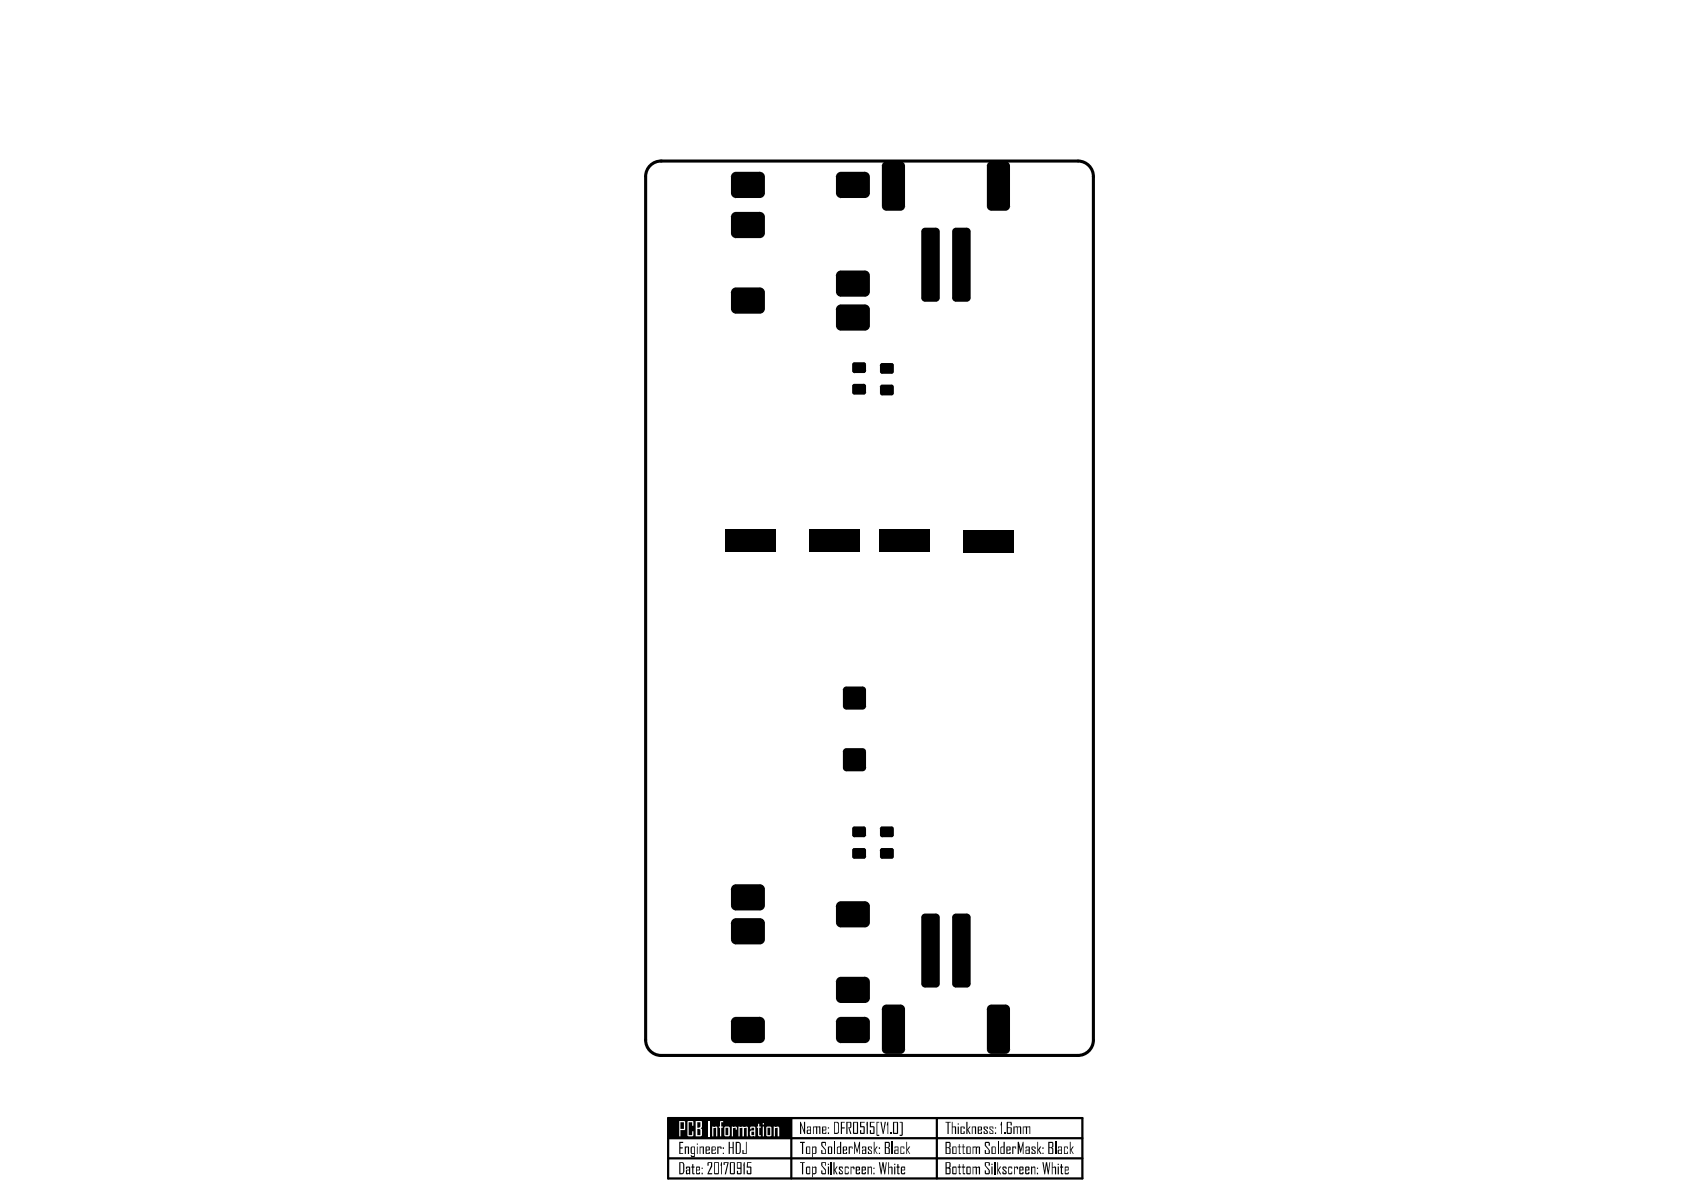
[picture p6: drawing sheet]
<svg xmlns="http://www.w3.org/2000/svg" width="297mm" height="210mm" viewBox="0 0 297 210" stroke-linecap="round" stroke-linejoin="round" font-family="sans-serif">
<path d="M113.9 31.1v152.3M116.6 28.4h73.5M116.7 28.4a2.72 2.72 0 0 0-2.8 2.7M190.2 28.4a2.72 2.72 0 0 1 2.7 2.8M192.9 31.1v152.3M113.9 183.4a2.72 2.72 0 0 0 2.7 2.8h73.5M192.9 183.5a2.72 2.72 0 0 1-2.8 2.7" fill="none" stroke="#000" stroke-width=".54"/>
<path d="M117.9 197.2h73v10.7h-73zM139.6 197.2v10.7M165.2 197.2v10.7M117.9 204.3h73M117.9 200.8h73" fill="none" stroke="#000" stroke-width=".39"/>
<g fill="#000">
<path d="M166.8 197.9h.9v.1h-.4v2h-.2v-2h-.3zM169.4 198.8h.8v.3h-.2v-.3h-.4v1.1h.4v-.4h.2l-.1 .5h-.7zM173.5 198.8h.8v.3h-.3v-.3h-.3v.3l.6 .5-.1 .4h-.7v-.5h.2v.4h.3v-.3l-.5-.5zM174.5 198.7l.7 .1v.3h-.1v-.3h-.4v.3l.5 .4-.1 .5h-.6v-.5h.2v.4h.4v-.3l-.6-.4zM119.8 201.4h.7v.2h-.5v.8h.4v.2h-.4v.8h.5v.1h-.7zM120.8 202.2l.7 .1v1.2h-.2v-1.1h-.3v1.1h-.2zM122.1 205.3h.2v.5h.2v.2h-.2v.9h.2v.2l-.4-.1v-1h-.1v-.2h.1zM123.4 202.2l.8 .1v1.2h-.2v-1.1h-.5v1.1h-.1zM124.8 205.1l.8-.1v.8l-.6 1.1h.6v.2h-.8l.6-1.5v-.5h-.4v.5h-.2zM126.5 202.2h.7l.1 .2v.2h-.2v-.2h-.4v1.1h-.2zM127.2 205h.2v2.1h-.2v-1.5h-.1zM127.6 205h.9l-.5 2.1h-.2l.5-2h-.5v.4h-.2z"/>
<path d="M128.5 201.4h.2v1h.5v-1h.2v2.1h-.2v-1h-.5v1h-.2zM131.2 205h.2v2.1h-.2l-.1-1.5zM131.6 201.4h.1v2.1h-.8v-.6h.3v.5h.4zM131.8 205h.7v.1h-.6v.7h.6v1.3h-.7l-.1-.1v-.6h.2v.5h.4v-.9h-.6zM167.9 197.9h.1v.8l.5-.1 .1 .2v1.2h-.2v-1.2h-.4v1.2h-.1zM169.1 201.8h.2v.4h.2v.2h-.2v1h.2v.1h-.4v-1.1h-.2v-.2h.2zM169.8 201.8h.2v.4h.2v.2h-.2v1h.2v.1h-.4v-1.1h-.2v-.2h.2zM170.4 197.9h.3v1.4l.3-.6h.2l-.4 .6 .4 .7h-.2l-.3-.7v.7h-.3zM171.4 198.7h.4a.23 .23 0 0 1 .2-.1 .23 .23 0 0 1 .2 .2v1.2h-.2v-1.2h-.4v1.2h-.2zM171.6 202.2l1.3 .1v1.2h-.2v-1.1h-.4v1.1h-.2v-1.1h-.4v1.1h-.1zM173.7 201.5l.1-.1h.7l.1 .1v.6h-.2v-.5h-.5v.4l.7 .9-.1 .6h-.8v-.6h.2v.5h.5v-.5l-.7-.8zM176.6 197.9h.1v2.1h-.1v-1.5h-.1z"/>
<path d="M177.1 199.7h.2v.3h-.2zM178.5 202.2h.7v.4h-.1v-.2h-.4v1.1h-.2zM178.7 198.7h1.1a.19 .19 0 0 1 .2-.1 .19 .19 0 0 1 .1 .2v1.2h-.2v-1.2h-.4v1.2h-.1v-1.2h-.4v1.2h-.3zM179.5 201.4h.2l.4 1.5 .3-1.5h.1v2.1h-.1v-1.5l-.3 1.3-.5-1.3 .1 1.5h-.2zM180.4 198.7h1.3v1.3h-.1v-1.2h-.4v1.2h-.2v-1.2h-.5v1.2h-.1zM181.9 202.3l.7-.1 .1 .2v.2h-.2v-.2h-.4v.2l.6 .5-.1 .4h-.7v-.4h.2v.3h.4v-.3l-.6-.4zM183 201.4h.1v1.4l.4-.6h.2l-.4 .7 .4 .6h-.2l-.4-.6v.6h-.1zM187.7 202.3h.7v.3h-.2v-.2h-.4v1h.4v-.3h.2v.4h-.7zM188.7 201.4h.1v1.4l.4-.6h.2l-.4 .7 .4 .6h-.1l-.5-.6v.6h-.1z"/>
<path d="M168.9 198.2h.2v.2h-.2zM168.9 198.7h.2v1.3h-.2z"/>
<path d="M172.5 198.8h.7v.5l-.5 .1v.5h.3v-.3h.2l-.1 .4h-.6zM172.7 198.8v.5h.3v-.5z"/>
<path d="M175.5 198.8h.2v.3h-.2zM175.5 199.7h.2v.3h-.2z"/>
<path d="M177.6 198l.8-.1 .1 .1v.5h-.2v-.5h-.5v.8l.7 .1v1l-.2 .1h-.7v-.1zM177.8 199v.8h.5v-.8z"/>
<path d="M119.8 205h.7l.2 .3v1.4l-.3 .4h-.6zM120 205.1v1.8h.4l.1-.1v-1.5l-.1-.2z"/>
<path d="M121 205.8h.7v1.3h-.4a.21 .21 0 0 1-.2 .1 .21 .21 0 0 1-.1-.3l.1-.6h.4v-.3h-.3v.2h-.2zM121.2 206.4v.5h.3v-.5z"/>
<path d="M121.8 202.4l.2-.2h.6v1.8l-.6 .1a.18 .18 0 0 1-.1-.2 .18 .18 0 0 1 .1-.1v.1h.4v-.4h-.5zM122 202.4v.9l.4 .1v-1z"/>
<path d="M122.9 201.7h.2v.3h-.2zM122.9 202.2h.2v1.3h-.2z"/>
<path d="M122.8 205.8h.7v.6h-.6v.5h.4v-.2h.2l-.1 .4h-.6zM122.9 206v.3h.4v-.3z"/>
<path d="M123.8 206h.2v.2h-.2zM123.8 206.9h.2v.2h-.2z"/>
<path d="M124.4 202.3h.8v.6h-.5v.5h.3v-.2h.2l-.1 .3h-.7zM124.7 202.4v.4h.3v-.4z"/>
<path d="M125.6 202.2l.6 .1v.6h-.5v.5h.4v-.2h.1v.3h-.7zM125.7 202.4v.4h.4v-.4z"/>
<path d="M126 205h.8l-.1 2.1h-.7zM126.1 205.1v1.8h.6v-1.8z"/>
<path d="M127.5 202.4h.2v.2h-.2zM127.5 203.3h.2v.2h-.2z"/>
<path d="M128.7 205.1h.9v1.9l-.1 .1h-.6l-.2-.1zM128.9 205.1v1.8h.5v-1.8z"/>
<path d="M129.8 201.4h.5l.4 .4v1.5l-.3 .2h-.6zM130 201.6v1.8h.3l.2-.1v-1.5l-.1-.2z"/>
<path d="M130 205l.8 .1v2h-.1h-.7v-.6h.2v.4h.4v-.7l-.6-.1zM130.1 205.1v.9h.5v-.9z"/>
<path d="M166.8 201.4h.7l.2 .2v.7l-.3 .1 .3 .2-.1 .9h-.8zM167 201.6v.8h.3l.2-.2v-.6zM167 202.5v.9h.5v-.8z"/>
<path d="M168 202.3h.7v1.2h-.7zM168.2 202.4v1h.4v-1z"/>
<path d="M170.4 202.3h.8v1.2h-.8zM170.7 202.4v1h.4v-1z"/>
<path d="M174.9 202.3h.7v1.2h-.7zM175.1 202.4v1h.4v-1z"/>
<path d="M177 201.4h.2v2.1h-.4a.23 .23 0 0 1-.3 0 .23 .23 0 0 1 0-.2v-.9l.1-.2h.4zM176.6 202.5v.8l.4 .1v-1z"/>
<path d="M177.5 202.3h.8v.6h-.6v.5h.4v-.2h.2l-.1 .3h-.7zM177.7 202.4v.4h.4v-.4z"/>
<path d="M180.9 202.3h.8v1.2h-.8v-.6l.5-.1v-.4h-.3v.2h-.2zM181 202.9v.5h.4v-.5z"/>
<path d="M183.9 202.4h.2v.2h-.2zM183.9 203.3h.2v.2h-.2z"/>
<path d="M184.9 201.4h.8l.1 .1v.8l-.3 .1 .3 .2-.1 .9h-.8zM185.1 201.6v.8h.3l.2-.2v-.6zM185.1 202.5v.9h.5v-.8z"/>
<path d="M186.6 202.2l.7 .1v1.2h-.7v-.7h.6v-.4h-.4v.2h-.2zM186.8 202.9v.5h.4v-.5z"/>
</g>
<path d="M176 201.4v2.1" fill="none" stroke="#000" stroke-width=".18"/>
<path d="M186.2 201.4v2.1" fill="none" stroke="#000" stroke-width=".21"/>
<path d="M117.9 197.3h21.5v3.5h-21.5z" fill-rule="evenodd" fill="#000"/>
<g fill="#fff">
<path d="M121.3 197.8h1v.8h-.2v-.6h-.6v2.2h.6v-.7h.2v.8l-.1 .1h-.9z"/>
<path d="M124.9 197.7h.2v2.7h-.2z"/>
<path d="M125.6 198.7h.6a.21 .21 0 0 1 .2 0 .21 .21 0 0 1 .1 .2v1.5h-.2v-1.5l-.5 .1v1.4h-.2z"/>
<path d="M127 197.8l.6-.1v.3h-.4v.7h.3v.2h-.3v1.5h-.2v-1.5h-.2v-.2h.2z"/>
<path d="M129.1 198.7h.7l.2 .1v.5h-.2v-.4l-.5 .1v1.4h-.2z"/>
<path d="M130.3 198.7l1.2 .1a.23 .23 0 0 1 .3-.1 .23 .23 0 0 1 .1 .2v1.5h-.2v-1.5l-.5 .1v1.4h-.3v-1.5l-.4 .1v1.4h-.2z"/>
<path d="M133.7 198.2h.2v.5h.3v.2h-.3v1.3h.3v.2h-.3l-.2-.1v-1.4h-.2v-.2h.2z"/>
<path d="M136.5 198.7h.8l.1 .1v1.6h-.2v-1.5l-.5 .1v1.4h-.2z"/>
<path d="M119.8 197.7l1 .1v1.5h-.8v1.1h-.2zM120 198v1.1h.6v-1.1z"/>
<path d="M122.7 197.7l1.1 .1v1l-.3 .2 .3 .1v1.2l-.2 .1h-.9zM123 198v.9h.3l.2-.2v-.7zM123 199.1v1.1h.5v-.9z"/>
<path d="M127.8 198.8l.1-.1h.6l.2 .1v1.6h-.8l-.1-.1zM128 198.9v1.3h.5v-1.3z"/>
<path d="M132.3 198.8l.8-.1 .1 .1v1.6h-.5a.21 .21 0 0 1-.3 .1 .21 .21 0 0 1-.1-.3v-.7l.7-.1v-.5h-.5v.3h-.2zM132.5 199.6v.6h.5v-.6z"/>
<path d="M134.5 198.1h.3v.3h-.3zM134.5 198.7h.3v1.7h-.3z"/>
<path d="M135.2 198.8l.7-.1 .2 .1v1.6h-.9zM135.4 198.9v1.3h.5v-1.3z"/>
</g>
<g fill="#000">
<path d="M148.3 197.9h.7v.1h-.5v.8h.5v.3h-.5v.9h-.2zM151.7 197.9h.8v.1h-.6v.6l.6 .1v1.3h-.8v-.7h.2v.5h.4v-1h-.6zM153.4 197.9h.9v.1h-.7v.6h.5l.2 .2-.1 1.2h-.8v-.7h.2v.5h.5v-1h-.7zM155.3 197.9h.2l.3 1.8 .3-1.8h.2l-.4 2.1h-.2zM141.1 201.4h.8v.2h-.2v1.9h-.2v-1.9h-.4zM141.1 205h.8v.1h-.2v2h-.2v-2h-.4zM141.1 197.9h.2l.5 1.5v-1.5h.2v2.1h-.1l-.6-1.6v1.6h-.2zM143.4 198.7h1.3v1.3h-.2v-1.2h-.3v1.2h-.2v-1.2h-.5v1.2h-.1zM144.9 201.5l.1-.1 .7 .1v.6h-.2v-.5h-.4v.4l.6 .8v.7h-.8v-.6h.2v.5h.4v-.5l-.6-.8zM144.9 205.1l.8-.1v.6h-.2v-.5h-.4v.5l.6 .7-.1 .8h-.6l-.1-.1v-.6h.2v.5h.4v-.5l-.6-.8zM147 205h.2v1.3l.3-.5h.3l-.5 .6 .5 .7h-.3l-.3-.7v.7h-.2zM148 205.8h.7v.4h-.2v-.2h-.3v.2l.5 .4-.1 .5h-.6v-.4h.2v.2h.3v-.2l-.5-.5z"/>
<path d="M149 205.8h.7v.4h-.1v-.2h-.5v.9h.5v-.2h.1l-.1 .4h-.6zM149.3 197.9h.8l.1 .1v.8l-.4 .2 .4 1h-.2l-.4-1.2h.4v-.8h-.5v2h-.2zM149.7 202.2l.7 .1v.3h-.2v-.2h-.3v1.1h-.2zM150 205.8h.2a.29 .29 0 0 1 .5 .2v.2h-.2v-.2h-.3v1.1h-.2zM150.7 201.4h.1l.4 1.5 .4-1.5h.1v2.1h-.1v-1.5l-.4 1.3-.4-1.3v1.5h-.1zM152.9 197.9h.2v2.1h-.2zM153.1 202.3h.7v.3h-.2v-.2h-.3v.2l.5 .4v.5h-.7v-.4h.2v.3h.3v-.3l-.5-.4zM153 205.8h.4a.21 .21 0 0 1 .3-.1 .21 .21 0 0 1 .1 .3v1.1h-.2v-1.1h-.4v1.1h-.2zM154.1 201.4h.2v1.4l.3-.6h.2l-.4 .7 .4 .6h-.1l-.4-.6v.6h-.2zM154.6 197.9h.5v.1h-.4v2.2h.4v.2l-.5-.1zM155 205h.2l.2 1.7 .2-1.7h.3l.2 1.7 .2-1.7h.1l-.3 2.1h-.1l-.3-1.7-.2 1.7h-.1zM156.5 197.9h.2v2.1h-.2v-1.5h-.1z"/>
<path d="M157 199.7h.2v.3h-.2zM156.7 205h.1v.8h.2a.29 .29 0 0 1 .4 .2v1.1h-.2v-1.1h-.4v1.1h-.1zM158.3 205.3h.2v.5h.2v.2h-.2v.9h.2v.2h-.4v-1.1h-.2v-.2h.2zM158.7 197.9l.5 .1v2.2l-.1 .2h-.4v-.2h.3v-2.2h-.3zM158.8 202.3h.7v.3h-.1v-.2h-.4v1h.4v-.3h.1v.4h-.7zM159.9 201.4h.1v1.4l.3-.6h.3l-.5 .7 .5 .6h-.2l-.4-.6v.6h-.1zM169.1 205.3h.2v.5h.2v.2h-.2v.9h.2v.2h-.4v-1.1h-.2v-.2h.2zM169.8 205.3h.2v.5h.2v.2h-.2v.9h.2v.2h-.4v-1.1h-.2v-.2h.2zM171.6 205.8h.9a.19 .19 0 0 1 .2 0 .19 .19 0 0 1 .2 .2v1.1h-.2v-1.1h-.4v1.1h-.2v-1.1h-.4v1.1h-.1zM173.7 205.1l.8-.1 .1 .1v.5h-.2v-.5h-.5v.5l.7 .8v.6l-.1 .1h-.7l-.1-.1v-.6h.2v.5h.5v-.5l-.7-.8zM175.9 205h.1v1.3l.4-.5h.2l-.4 .6 .4 .7h-.2l-.4-.7v.7h-.1zM176.8 205.9l.1-.1h.5l.2 .2v.2h-.2v-.2h-.4v.2l.6 .5v.3l-.2 .1h-.6v-.4h.2v.2h.4v-.2l-.6-.5z"/>
<path d="M177.8 205.8h.7v.4h-.1v-.2h-.4v.9h.4v-.2h.1v.4h-.7zM178.9 205.8h.3a.23 .23 0 0 1 .2-.1 .23 .23 0 0 1 .2 .3v.2h-.2v-.2h-.4v1.1h-.1zM181.9 205.8h.4a.21 .21 0 0 1 .2-.1 .21 .21 0 0 1 .1 .3v1.1h-.1v-1.1h-.4v1.1h-.2zM183.9 205h.2l.2 1.7 .2-1.7h.2l.2 1.7 .2-1.7h.1l-.2 2.1h-.2l-.2-1.7-.2 1.7h-.2zM185.5 205h.2v.8h.2a.23 .23 0 0 1 .2-.1 .23 .23 0 0 1 .2 .3v1.1h-.2v-1.1h-.4v1.1h-.2zM187.1 205.3h.2v.5h.2v.2h-.2v.9h.2v.2l-.4-.1v-1h-.1v-.2h.1z"/>
<path d="M128.9 31.2h.9zM129.2 30.6l.6-.3v.9h-.9z"/>
<path d="M129.8 34v.9zM128.9 34h.9v.9a.88 .88 0 0 1-.9-.9z"/>
<path d="M128.9 38.3h.9zM129.2 37.6l.6-.2v.9h-.9z"/>
<path d="M134 34h.9zM134 34h.9a.88 .88 0 0 1-.9 .9z"/>
<path d="M134 30.3v.9zM134 30.3a.88 .88 0 0 1 .9 .9h-.9z"/>
<path d="M134 37.4v.9zM134 37.4a.88 .88 0 0 1 .9 .9h-.9z"/>
<path d="M147.5 31.2h.8zM147.7 30.6l.6-.3v.9h-.8z"/>
<path d="M148.3 34v.9zM147.5 34h.8v.9a.88 .88 0 0 1-.8-.9z"/>
<path d="M152.6 34h.8zM152.6 34h.8a.88 .88 0 0 1-.8 .9z"/>
<path d="M152.6 30.3v.9zM152.6 30.3a.88 .88 0 0 1 .8 .9h-.8z"/>
<path d="M155.6 29.3h.8zM155.8 28.7l.6-.2v.8h-.8z"/>
<path d="M156.4 36.4v.8zM155.6 36.4h.8v.8a.8 .8 0 0 1-.8-.8z"/>
<path d="M158.8 36.4h.8zM158.8 36.4h.8a.8 .8 0 0 1-.8 .8z"/>
<path d="M158.8 28.5v.8zM158.8 28.5a.8 .8 0 0 1 .8 .8h-.8z"/>
<path d="M174.1 29.3h.8zM174.3 28.7l.6-.2v.8h-.8z"/>
<path d="M174.9 36.4v.8zM174.1 36.4h.8v.8a.8 .8 0 0 1-.8-.8z"/>
<path d="M177.4 36.4h.8zM177.4 36.4h.8a.8 .8 0 0 1-.8 .8z"/>
<path d="M177.4 28.5v.8zM177.4 28.5a.8 .8 0 0 1 .8 .8h-.8z"/>
<path d="M128.9 51.6h.9zM129.2 51l.6-.3v.9h-.9z"/>
<path d="M129.8 54.4v.9zM128.9 54.4h.9v.9a.88 .88 0 0 1-.9-.9z"/>
<path d="M129.8 41.1v.9zM128.9 41.1h.9v.9a.88 .88 0 0 1-.9-.9z"/>
<path d="M134 54.4h.9zM134 54.4h.9a.88 .88 0 0 1-.9 .9z"/>
<path d="M134 50.7v.9zM134 50.7a.88 .88 0 0 1 .9 .9h-.9z"/>
<path d="M134 41.1h.9zM134 41.1h.9a.88 .88 0 0 1-.9 .9z"/>
<path d="M147.5 54.6h.8zM147.7 54l.6-.3v.9h-.8z"/>
<path d="M148.3 57.4v.9zM147.5 57.4h.8v.9a.88 .88 0 0 1-.8-.9z"/>
<path d="M147.5 48.6h.8zM147.7 48l.6-.3v.9h-.8z"/>
<path d="M148.3 51.5v.8zM147.5 51.5h.8v.8a.88 .88 0 0 1-.8-.8z"/>
<path d="M152.6 57.4h.8zM152.6 57.4h.8a.88 .88 0 0 1-.8 .9z"/>
<path d="M152.6 53.7v.9zM152.6 53.7a.88 .88 0 0 1 .8 .9h-.8z"/>
<path d="M152.6 51.5h.8zM152.6 51.5h.8a.88 .88 0 0 1-.8 .8z"/>
<path d="M152.6 47.7v.9zM152.6 47.7a.88 .88 0 0 1 .8 .9h-.8z"/>
<path d="M162.5 40.8h.7zM162.7 40.4l.5-.2v.6h-.7z"/>
<path d="M163.2 52.5v.7zM162.5 52.5h.7v.7a.68 .68 0 0 1-.7-.7z"/>
<path d="M165.1 40.2v.6zM165.1 40.2a.68 .68 0 0 1 .7 .6h-.7z"/>
<path d="M165.1 52.5h.7zM165.1 52.5h.7a.68 .68 0 0 1-.7 .7z"/>
<path d="M167.9 40.8h.7zM168.1 40.4l.5-.2v.6h-.7z"/>
<path d="M168.6 52.5v.7zM167.9 52.5h.7v.7a.68 .68 0 0 1-.7-.7z"/>
<path d="M170.5 40.2v.6zM170.5 40.2a.68 .68 0 0 1 .7 .6h-.7z"/>
<path d="M170.5 52.5h.7zM170.5 52.5h.7a.68 .68 0 0 1-.7 .7z"/>
<path d="M150.3 64.3h.4zM150.4 64.1l.3-.2v.4h-.4z"/>
<path d="M150.7 65.4v.4zM150.3 65.4h.4v.4l-.2-.1z"/>
<path d="M150.3 68.1h.4zM150.4 67.9l.3-.2v.4h-.4z"/>
<path d="M150.7 69.2v.4zM150.3 69.2h.4v.4h-.2z"/>
<path d="M152.4 65.4h.4zM152.4 65.4h.4l-.1 .2-.3 .2z"/>
<path d="M152.4 63.9v.4zM152.4 63.9l.3 .2 .1 .2h-.4z"/>
<path d="M152.4 69.2h.4zM152.4 69.2h.4l-.1 .2-.3 .2z"/>
<path d="M152.4 67.7v.4zM152.4 67.7l.3 .2 .1 .2h-.4z"/>
<path d="M155.2 64.4h.4zM155.3 64.2l.3-.2v.4h-.4z"/>
<path d="M155.6 65.6v.3zM155.2 65.6h.4v.3l-.3-.2z"/>
<path d="M155.2 68.2h.4zM155.3 68l.3-.2v.4h-.4z"/>
<path d="M155.6 69.4v.3zM155.2 69.4h.4v.3l-.3-.1z"/>
<path d="M157.3 65.6h.4zM157.3 65.6h.4l-.2 .3h-.2z"/>
<path d="M157.3 64v.4zM157.3 64l.2 .1 .2 .3h-.4z"/>
<path d="M157.3 69.4h.4zM157.3 69.4h.4l-.2 .3h-.2z"/>
<path d="M157.3 67.8v.4zM157.3 67.8l.2 .1 .2 .3h-.4z"/>
<path d="M148.7 121.7h.6zM148.9 121.3l.4-.2v.6h-.6z"/>
<path d="M149.3 124.6v.6zM148.7 124.6h.6v.6a.61 .61 0 0 1-.6-.6z"/>
<path d="M148.7 132.6h.6zM148.9 132.1l.4-.1v.6h-.6z"/>
<path d="M149.3 135.4v.6zM148.7 135.4h.6v.6a.61 .61 0 0 1-.6-.6z"/>
<path d="M152.1 124.6h.7zM152.1 124.6h.7a.61 .61 0 0 1-.7 .6z"/>
<path d="M152.1 121.1v.6zM152.1 121.1a.61 .61 0 0 1 .7 .6h-.7z"/>
<path d="M152.1 135.4h.7zM152.1 135.4h.7a.61 .61 0 0 1-.7 .6z"/>
<path d="M152.1 132v.6zM152.1 132a.61 .61 0 0 1 .7 .6h-.7z"/>
<path d="M128.9 156.9h.9zM129.2 156.2l.6-.2v.9h-.9z"/>
<path d="M129.8 159.7v.9zM128.9 159.7h.9v.9a.88 .88 0 0 1-.9-.9z"/>
<path d="M134 159.7h.9zM134 159.7h.9a.88 .88 0 0 1-.9 .9z"/>
<path d="M134 156v.9zM134 156a.88 .88 0 0 1 .9 .9h-.9z"/>
<path d="M147.5 159.8h.8zM147.7 159.2l.6-.2v.8h-.8z"/>
<path d="M150.3 146.2h.4zM150.4 146l.3-.2v.4h-.4z"/>
<path d="M150.7 147.3v.4zM150.3 147.3h.4v.4l-.2-.1z"/>
<path d="M150.3 150h.4zM150.4 149.8l.3-.2v.4h-.4z"/>
<path d="M150.7 151.1v.4zM150.3 151.1h.4v.4l-.2-.1z"/>
<path d="M152.4 147.3h.4zM152.4 147.3h.4l-.1 .2-.3 .2z"/>
<path d="M152.4 145.8v.4zM152.4 145.8l.3 .2 .1 .2h-.4z"/>
<path d="M152.4 151.1h.4zM152.4 151.1h.4l-.1 .2-.3 .2z"/>
<path d="M152.4 149.6v.4zM152.4 149.6l.3 .2 .1 .2h-.4z"/>
<path d="M152.6 159v.8zM152.6 159a.88 .88 0 0 1 .8 .8h-.8z"/>
<path d="M155.2 146.2h.4zM155.3 146l.3-.2v.4h-.4z"/>
<path d="M155.6 147.3v.4zM155.2 147.3h.4v.4l-.3-.2z"/>
<path d="M155.2 150h.4zM155.3 149.8l.3-.2v.4h-.4z"/>
<path d="M155.6 151.1v.4zM155.2 151.1h.4v.4l-.3-.2z"/>
<path d="M157.3 147.3h.4zM157.3 147.3h.4l-.2 .3-.2 .1z"/>
<path d="M157.3 145.8v.4zM157.3 145.8h.2l.2 .4h-.4z"/>
<path d="M157.3 151.1h.4zM157.3 151.1h.4l-.2 .3-.2 .1z"/>
<path d="M157.3 149.6v.4zM157.3 149.6h.2l.2 .4h-.4z"/>
<path d="M128.9 162.8h.9zM129.2 162.2l.6-.2v.8h-.9z"/>
<path d="M129.8 165.7v.9zM128.9 165.7h.9v.9a.88 .88 0 0 1-.9-.9z"/>
<path d="M134 165.7h.9zM134 165.7h.9a.88 .88 0 0 1-.9 .9z"/>
<path d="M134 162v.8zM134 162a.88 .88 0 0 1 .9 .8h-.9z"/>
<path d="M147.5 173.2h.8zM147.7 172.6l.6-.3v.9h-.8z"/>
<path d="M148.3 176v.9zM147.5 176h.8v.9a.88 .88 0 0 1-.8-.9z"/>
<path d="M148.3 162.7v.9zM147.5 162.7h.8v.9a.88 .88 0 0 1-.8-.9z"/>
<path d="M152.6 176h.8zM152.6 176h.8a.88 .88 0 0 1-.8 .9z"/>
<path d="M152.6 172.3v.9zM152.6 172.3a.88 .88 0 0 1 .8 .9h-.8z"/>
<path d="M152.6 162.7h.8zM152.6 162.7h.8a.88 .88 0 0 1-.8 .9z"/>
<path d="M155.6 178h.8zM155.8 177.4l.6-.2v.8h-.8z"/>
<path d="M158.8 177.2v.8zM158.8 177.2a.8 .8 0 0 1 .8 .8h-.8z"/>
<path d="M163.2 173.5v.7zM162.5 173.5h.7v.7a.68 .68 0 0 1-.7-.7z"/>
<path d="M162.5 161.8h.7zM162.7 161.3l.5-.2v.7h-.7z"/>
<path d="M165.1 173.5h.7zM165.1 173.5h.7a.68 .68 0 0 1-.7 .7z"/>
<path d="M165.1 161.1v.7zM165.1 161.1a.68 .68 0 0 1 .7 .7h-.7z"/>
<path d="M168.6 173.5v.7zM167.9 173.5h.7v.7a.68 .68 0 0 1-.7-.7z"/>
<path d="M167.9 161.8h.7zM168.1 161.3l.5-.2v.7h-.7z"/>
<path d="M170.5 173.5h.7zM170.5 173.5h.7a.68 .68 0 0 1-.7 .7z"/>
<path d="M170.5 161.1v.7zM170.5 161.1a.68 .68 0 0 1 .7 .7h-.7z"/>
<path d="M174.1 178h.8zM174.3 177.4l.6-.2v.8h-.8z"/>
<path d="M177.4 177.2v.8zM177.4 177.2a.8 .8 0 0 1 .8 .8h-.8z"/>
<path d="M128.9 180.2h.9zM129.2 179.6l.6-.2v.8h-.9z"/>
<path d="M129.8 183.1v.9zM128.9 183.1h.9v.9a.88 .88 0 0 1-.9-.9z"/>
<path d="M134 183.1h.9zM134 183.1h.9a.88 .88 0 0 1-.9 .9z"/>
<path d="M134 179.4v.8zM134 179.4a.88 .88 0 0 1 .9 .8h-.9z"/>
<path d="M145.1 198.7l.7 .1v.5l-.6 .1v.5h.4v-.3h.2l-.1 .4h-.6l-.1-.1zM145.2 198.8v.5h.4v-.5z"/>
<path d="M146 198.8h.2v.3h-.2zM146 199.7h.2v.3h-.2z"/>
<path d="M147.1 197.9h.7l.2 .2v1.7l-.3 .2h-.6zM147.3 198v1.8h.5v-1.6l-.2-.2z"/>
<path d="M147.5 180.2h.8zM147.7 179.6l.6-.2v.8h-.8z"/>
<path d="M148.3 183.1v.9zM147.5 183.1h.8v.9a.88 .88 0 0 1-.8-.9z"/>
<path d="M150.5 197.9l.9 .1-.1 2h-.8v-.1zM150.7 198v1.8h.4v-1.8z"/>
<path d="M152.6 183.1h.8zM152.6 183.1h.8a.88 .88 0 0 1-.8 .9z"/>
<path d="M152.6 179.4v.8zM152.6 179.4a.88 .88 0 0 1 .8 .8h-.8z"/>
<path d="M156.4 185.1v.8zM155.6 185.1h.8v.8a.8 .8 0 0 1-.8-.8z"/>
<path d="M157.5 198h.9l-.1 2h-.8zM157.7 198v1.8h.5v-1.8z"/>
<path d="M158.8 185.1h.8zM158.8 185.1h.8a.8 .8 0 0 1-.8 .8z"/>
<path d="M174.9 185.1v.8zM174.1 185.1h.8v.8a.8 .8 0 0 1-.8-.8z"/>
<path d="M177.4 185.1h.8zM177.4 185.1h.8a.8 .8 0 0 1-.8 .8z"/>
<path d="M142.2 202.2l.7 .1v1.2h-.7zM142.4 202.4v1h.4v-1z"/>
<path d="M142.2 205.9l.1-.1h.6l-.1 1.3h-.5l-.1-.1zM142.4 206v.9h.4v-.9z"/>
<path d="M142.4 198.7h.7v1.3h-.7v-.7h.5v-.5h-.4v.3h-.1zM142.5 199.4v.5l.4-.1v-.4z"/>
<path d="M143.3 202.2l.7 .1v1.1l-.1 .1h-.5v.6h-.1zM143.4 202.4v1h.3l.1-1z"/>
<path d="M143.3 205.8h.4a.19 .19 0 0 1 .2 0 .19 .19 0 0 1 .1 .2v.9l-.3 .2h-.3v.5h-.1zM143.4 206v.9h.4v-.9z"/>
<path d="M146 205.3h.2v.2h-.2zM146 205.8h.2v1.3h-.2z"/>
<path d="M146 202.3h.8l-.1 1.2h-.7zM146.2 202.4v1h.4v-1z"/>
<path d="M148.2 201.4h.2v2.1h-.4a.23 .23 0 0 1-.3 0 .23 .23 0 0 1-.1-.2v-.9l.2-.2h.4zM147.8 202.5v.8l.4 .1v-1z"/>
<path d="M148.7 202.3h.7v.6h-.5v.5h.3v-.2h.2l-.1 .3h-.6zM148.9 202.4v.4h.3v-.4z"/>
<path d="M150.9 205.8h.7l.1 .1v.5h-.6v.5h.4v-.2h.2l-.1 .4h-.7zM151.1 206v.3h.4v-.3z"/>
<path d="M152 205.8h.7v.6h-.5v.5h.3v-.2h.2l-.1 .4h-.6zM152.2 206v.3h.3v-.3z"/>
<path d="M152 202.3h.8v1.2h-.8v-.6l.6-.1v-.4h-.3v.2h-.3zM152.2 202.9v.5h.4v-.5z"/>
<path d="M154.1 206h.2v.2h-.2zM154.1 206.9h.2v.2h-.2z"/>
<path d="M155 202.4h.2v.2h-.2zM155 203.3h.2v.2h-.2z"/>
<path d="M156.1 201.4h.7l.2 .1v.8l-.3 .1 .3 .2-.1 .9h-.8zM156.3 201.6v.8h.2l.2-.2v-.6zM156.3 202.5v.9h.4v-.8z"/>
<path d="M157.7 205.3h.2v.2h-.2zM157.7 205.8h.2v1.3h-.2z"/>
<path d="M157.8 202.2l.7 .1v1.2h-.8l.1-.7h.5v-.4h-.4v.2h-.1zM157.9 202.9v.5h.4v-.5z"/>
<path d="M159 205.8h.7v.6h-.6v.5h.4v-.2h.2l-.1 .4h-.6l-.1-.2zM159.1 206v.3h.4v-.3z"/>
<path d="M166.8 205h.8l.1 .1v.7l-.3 .2 .3 .1v.9l-.2 .1h-.7zM167 205.1v.8h.3l.2-.1v-.7zM167 206.1v.8h.5v-.7z"/>
<path d="M168 205.8h.7l-.1 1.3h-.6zM168.2 206v.9h.4v-.9z"/>
<path d="M170.4 205.8h.8l-.1 1.3h-.7zM170.7 206v.9h.4v-.9z"/>
<path d="M174.9 205.3h.2v.2h-.2zM174.9 205.8h.2v1.3h-.2z"/>
<path d="M179.8 205.8h.7v.6h-.5v.5h.3v-.2h.2l-.1 .4h-.6zM180 206v.3h.3v-.3z"/>
<path d="M180.8 205.9l.2-.1h.6v.6h-.6v.5h.4v-.2h.2l-.2 .4h-.4l-.2-.1zM181 206v.3h.4v-.3z"/>
<path d="M182.9 206h.2v.2h-.2zM182.9 206.9h.2v.2h-.2z"/>
<path d="M186.6 205.3h.2v.2h-.2zM186.6 205.8h.2v1.3h-.2z"/>
<path d="M187.8 205.8h.7v.6h-.6v.5h.5v-.2h.1l-.1 .4h-.6zM187.9 206v.3h.5v-.3z"/>
</g>
<path d="M146.6 205v2.1M157.3 201.4v2.1M175.5 205v2.1" fill="none" stroke="#000" stroke-width=".21"/>
<path d="M147.2 201.4v2.1" fill="none" stroke="#000" stroke-width=".18"/>
<g fill="#000">
<path d="M128.9 31.2l.9-.9h4.2l.9 .9v2.8l-.9 .9h-4.2l-.9-.9z" fill-rule="evenodd"/>
<path d="M147.5 31.2l.8-.9h4.3l.8 .9v2.8l-.8 .9h-4.3l-.8-.9z" fill-rule="evenodd"/>
<path d="M155.6 29.3l.8-.8h2.4l.8 .8v7.1l-.8 .8h-2.4l-.8-.8z" fill-rule="evenodd"/>
<path d="M174.1 29.3l.8-.8h2.5l.8 .8v7.1l-.8 .8h-2.5l-.8-.8z" fill-rule="evenodd"/>
<path d="M128.9 51.6l.9-.9h4.2l.9 .9v2.8l-.9 .9h-4.2l-.9-.9z" fill-rule="evenodd"/>
<path d="M128.9 38.3l.9-.9h4.2l.9 .9v2.8l-.9 .9h-4.2l-.9-.9z" fill-rule="evenodd"/>
<path d="M147.5 54.6l.8-.9h4.3l.8 .9v2.8l-.8 .9h-4.3l-.8-.9z" fill-rule="evenodd"/>
<path d="M147.5 48.6l.8-.9h4.3l.8 .9v2.9l-.8 .8h-4.3l-.8-.8z" fill-rule="evenodd"/>
<path d="M162.5 40.8l.7-.6h1.9l.7 .6v11.7l-.7 .7h-1.9l-.7-.7z" fill-rule="evenodd"/>
<path d="M167.9 40.8l.7-.6h1.9l.7 .6v11.7l-.7 .7h-1.9l-.7-.7z" fill-rule="evenodd"/>
<path d="M150.3 64.3l.4-.4h1.7l.4 .4v1.1l-.4 .4h-1.7l-.4-.4z" fill-rule="evenodd"/>
<path d="M150.3 68.1l.4-.4h1.7l.4 .4v1.1l-.4 .4h-1.7l-.4-.4z" fill-rule="evenodd"/>
<path d="M155.2 64.4l.4-.4h1.7l.4 .4v1.2l-.4 .3h-1.7l-.4-.3z" fill-rule="evenodd"/>
<path d="M155.2 68.2l.4-.4h1.7l.4 .4v1.2l-.4 .3h-1.7l-.4-.3z" fill-rule="evenodd"/>
<path d="M127.9 93.3h8.8v4h-8.8z" fill-rule="evenodd"/>
<path d="M142.8 93.4h8.8v4h-8.8z" fill-rule="evenodd"/>
<path d="M155.1 93.4h8.9v4h-8.9z" fill-rule="evenodd"/>
<path d="M170 93.4h8.9v4h-8.9z" fill-rule="evenodd"/>
<path d="M148.7 121.7l.6-.6h2.8l.7 .6v2.9l-.7 .6h-2.8l-.6-.6z" fill-rule="evenodd"/>
<path d="M148.7 132.6l.6-.6h2.8l.7 .6v2.8l-.7 .6h-2.8l-.6-.6z" fill-rule="evenodd"/>
<path d="M128.9 156.9l.9-.9h4.2l.9 .9v2.8l-.9 .9h-4.2l-.9-.9z" fill-rule="evenodd"/>
<path d="M147.5 159.8l.8-.8h4.3l.8 .8v2.9l-.8 .9h-4.3l-.8-.9z" fill-rule="evenodd"/>
<path d="M150.3 146.2l.4-.4h1.7l.4 .4v1.1l-.4 .4h-1.7l-.4-.4z" fill-rule="evenodd"/>
<path d="M150.3 150l.4-.4h1.7l.4 .4v1.1l-.4 .4h-1.7l-.4-.4z" fill-rule="evenodd"/>
<path d="M155.2 146.2l.4-.4h1.7l.4 .4v1.1l-.4 .4h-1.7l-.4-.4z" fill-rule="evenodd"/>
<path d="M155.2 150l.4-.4h1.7l.4 .4v1.1l-.4 .4h-1.7l-.4-.4z" fill-rule="evenodd"/>
<path d="M128.9 180.2l.9-.8h4.2l.9 .8v2.9l-.9 .9h-4.2l-.9-.9z" fill-rule="evenodd"/>
<path d="M128.9 162.8l.9-.8h4.2l.9 .8v2.9l-.9 .9h-4.2l-.9-.9z" fill-rule="evenodd"/>
<path d="M147.5 180.2l.8-.8h4.3l.8 .8v2.9l-.8 .9h-4.3l-.8-.9z" fill-rule="evenodd"/>
<path d="M147.5 173.2l.8-.9h4.3l.8 .9v2.8l-.8 .9h-4.3l-.8-.9z" fill-rule="evenodd"/>
<path d="M162.5 161.8l.7-.7h1.9l.7 .7v11.7l-.7 .7h-1.9l-.7-.7z" fill-rule="evenodd"/>
<path d="M167.9 161.8l.7-.7h1.9l.7 .7v11.7l-.7 .7h-1.9l-.7-.7z" fill-rule="evenodd"/>
<path d="M155.6 178l.8-.8h2.4l.8 .8v7.1l-.8 .8h-2.4l-.8-.8z" fill-rule="evenodd"/>
<path d="M174.1 178l.8-.8h2.5l.8 .8v7.1l-.8 .8h-2.5l-.8-.8z" fill-rule="evenodd"/>
</g>
</svg>
